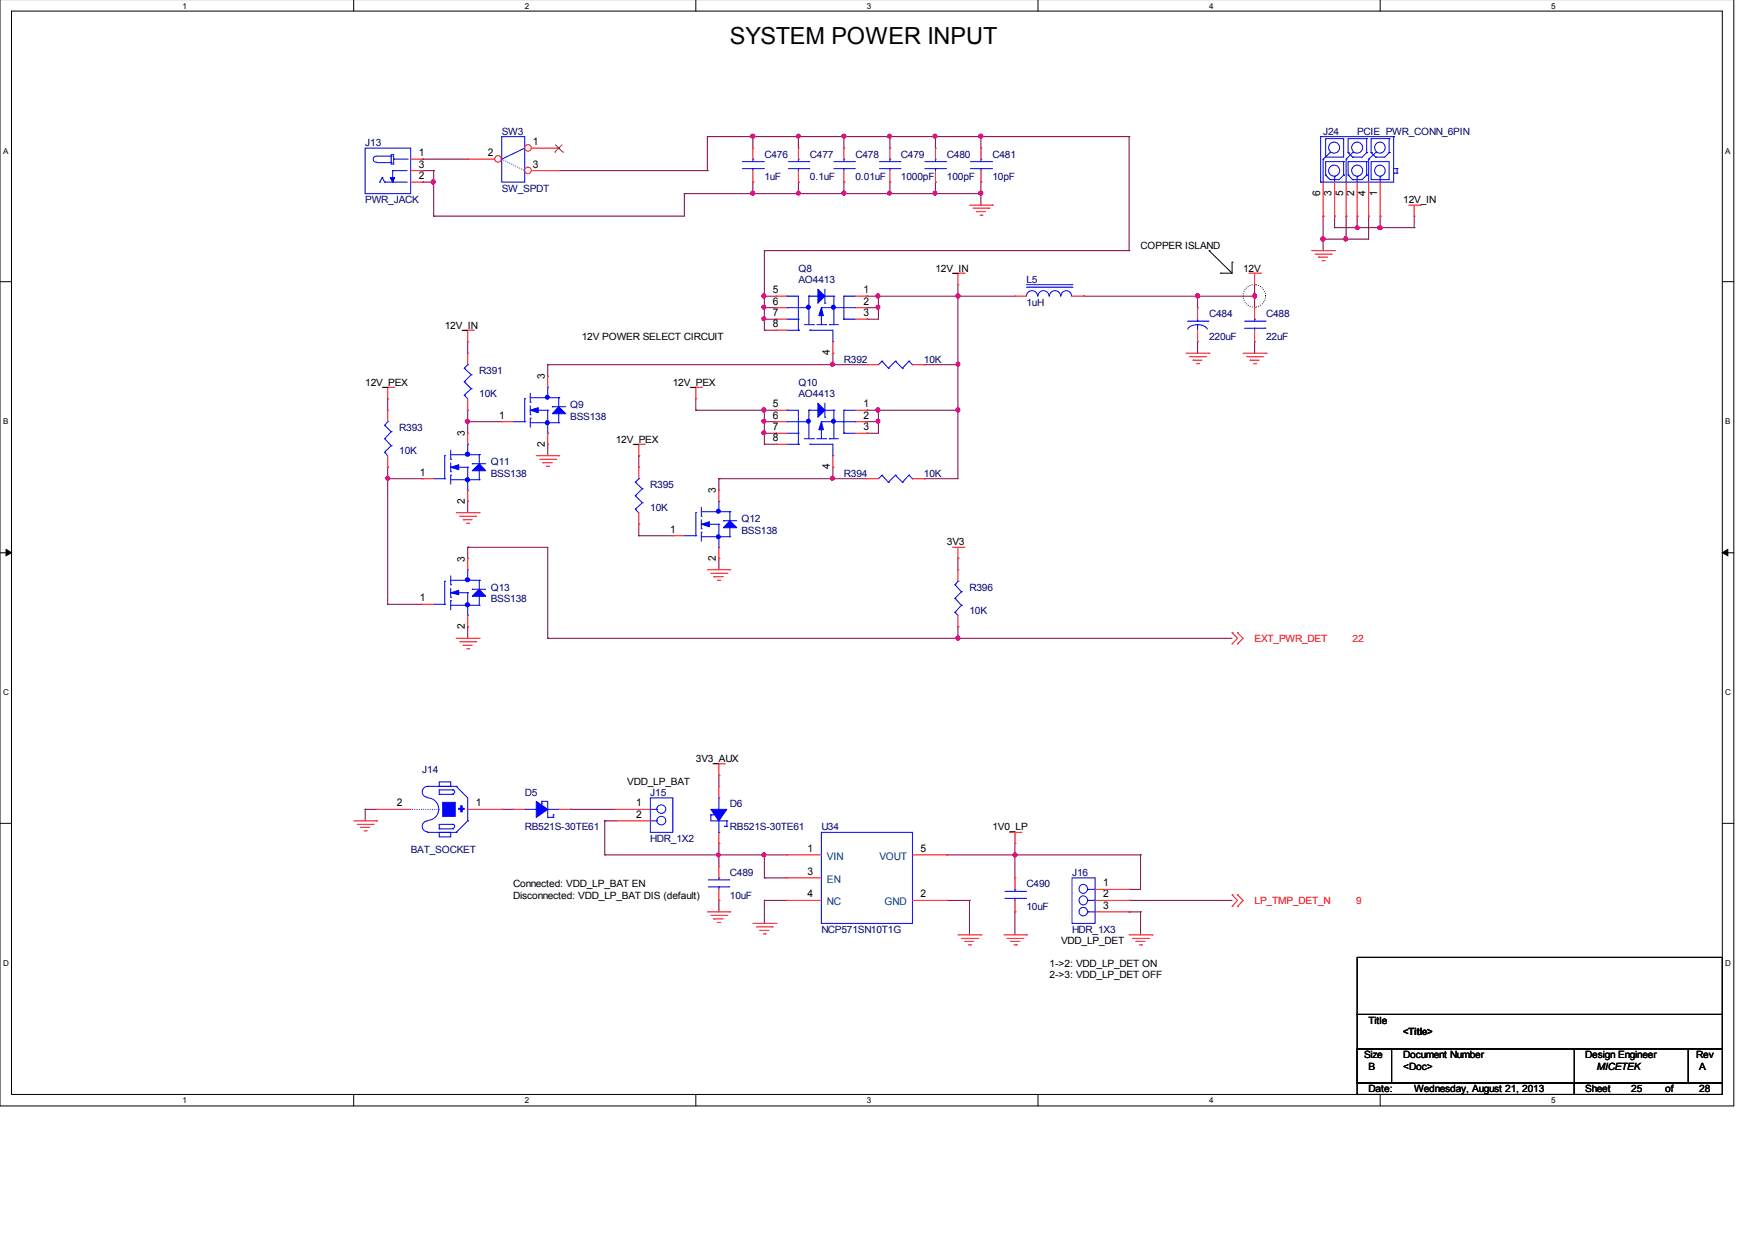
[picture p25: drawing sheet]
<svg xmlns="http://www.w3.org/2000/svg" width="297mm" height="210mm" viewBox="0 0 297 210" stroke-linecap="round" stroke-linejoin="round" font-family="sans-serif">
<defs><g id="words">
<text font-size="4" x="123.5" y="7.5">SYSTEM POWER INPUT</text>
<g font-size="1.8">
<text x="70.9" y="28.4">3</text>
<text x="70.9" y="26.4">1</text>
<text x="82.5" y="26.4">2</text>
<text x="90.2" y="24.6">1</text>
<text x="90.2" y="28.4">3</text>
<text x="70.9" y="30.3">2</text>
<text x="223.4" y="33.1" transform="rotate(-90 223.4 33.1)">6</text>
<text x="225.4" y="33.1" transform="rotate(-90 225.4 33.1)">3</text>
<text x="227.3" y="33.1" transform="rotate(-90 227.3 33.1)">5</text>
<text x="229.2" y="33.1" transform="rotate(-90 229.2 33.1)">2</text>
<text x="231.1" y="33.1" transform="rotate(-90 231.1 33.1)">4</text>
<text x="233.1" y="33.1" transform="rotate(-90 233.1 33.1)">1</text>
<text x="130.8" y="49.6">5</text>
<text x="130.8" y="51.6">6</text>
<text x="130.8" y="53.5">7</text>
<text x="146.1" y="49.6">1</text>
<text x="146.1" y="51.6">2</text>
<text x="146.1" y="53.5">3</text>
<text x="130.8" y="55.4">8</text>
<text x="92.2" y="64.2" transform="rotate(-90 92.2 64.2)">3</text>
<text x="140.5" y="60.1" transform="rotate(-90 140.5 60.1)">4</text>
<text x="84.5" y="70.9">1</text>
<text x="130.8" y="68.9">5</text>
<text x="130.8" y="70.9">6</text>
<text x="146.1" y="68.9">1</text>
<text x="146.1" y="70.9">2</text>
<text x="78.7" y="73.8" transform="rotate(-90 78.7 73.8)">3</text>
<text x="92.2" y="75.6" transform="rotate(-90 92.2 75.6)">2</text>
<text x="130.8" y="72.8">7</text>
<text x="130.8" y="74.7">8</text>
<text x="146.1" y="72.8">3</text>
<text x="71" y="80.5">1</text>
<text x="121.2" y="83.5" transform="rotate(-90 121.2 83.5)">3</text>
<text x="140.5" y="79.4" transform="rotate(-90 140.5 79.4)">4</text>
<text x="78.7" y="85.3" transform="rotate(-90 78.7 85.3)">2</text>
<text x="78.7" y="95.1" transform="rotate(-90 78.7 95.1)">3</text>
<text x="113.5" y="90.2">1</text>
<text x="121.2" y="94.9" transform="rotate(-90 121.2 94.9)">2</text>
<text x="71" y="101.8">1</text>
<text x="78.7" y="106.4" transform="rotate(-90 78.7 106.4)">2</text>
<text x="67.1" y="136.5">2</text>
<text x="80.5" y="136.5">1</text>
<text x="107.7" y="136.5">1</text>
<text x="107.7" y="138.4">2</text>
<text x="136.7" y="148.1">3</text>
<text x="136.7" y="144.2">1</text>
<text x="155.8" y="144.2">5</text>
<text x="136.7" y="151.9">4</text>
<text x="155.8" y="151.9">2</text>
<text x="186.7" y="151.9">2</text>
<text x="186.7" y="153.9">3</text>
<text x="186.7" y="150">1</text>
</g>
<g font-size="1.8" fill="#004080">
<text x="140" y="149.5">EN</text>
<text x="140" y="145.6">VIN</text>
<text x="148.8" y="145.6">VOUT</text>
<text x="140" y="153.3">NC</text>
<text x="149.7" y="153.3">GND</text>
</g>
<g font-size="1.7" fill="#000080">
<text x="84.9" y="22.8">SW3</text>
<text x="223.9" y="22.8">J24</text>
<text x="229.7" y="22.8">PCIE_PWR_CONN_6PIN</text>
<text x="61.8" y="24.7">J13</text>
<text x="129.4" y="26.7">C476</text>
<text x="137.1" y="26.7">C477</text>
<text x="144.8" y="26.7">C478</text>
<text x="152.5" y="26.7">C479</text>
<text x="160.3" y="26.7">C480</text>
<text x="168" y="26.7">C481</text>
<text x="61.8" y="34.4">PWR_JACK</text>
<text x="84.9" y="32.4">SW_SPDT</text>
<text x="129.4" y="30.5">1uF</text>
<text x="137.1" y="30.5">0.1uF</text>
<text x="144.8" y="30.5">0.01uF</text>
<text x="152.5" y="30.5">1000pF</text>
<text x="160.3" y="30.5">100pF</text>
<text x="168" y="30.5">10pF</text>
<text x="135.1" y="46">Q8</text>
<text x="135.1" y="47.9">AO4413</text>
<text x="173.7" y="47.9">L5</text>
<text x="173.7" y="51.7">1uH</text>
<text x="204.6" y="53.7">C484</text>
<text x="214.3" y="53.7">C488</text>
<text x="204.6" y="57.5">220uF</text>
<text x="214.3" y="57.5">22uF</text>
<text x="81.1" y="63.3">R391</text>
<text x="135.1" y="65.3">Q10</text>
<text x="142.8" y="61.4">R392</text>
<text x="156.4" y="61.4">10K</text>
<text x="81.1" y="67.2">10K</text>
<text x="96.5" y="69.1">Q9</text>
<text x="96.5" y="71">BSS138</text>
<text x="135.1" y="67.2">AO4413</text>
<text x="67.6" y="73">R393</text>
<text x="67.6" y="76.8">10K</text>
<text x="83.1" y="78.8">Q11</text>
<text x="83.1" y="80.7">BSS138</text>
<text x="110.1" y="82.6">R395</text>
<text x="142.8" y="80.7">R394</text>
<text x="156.4" y="80.7">10K</text>
<text x="110.1" y="86.5">10K</text>
<text x="125.5" y="88.4">Q12</text>
<text x="125.5" y="90.4">BSS138</text>
<text x="83.1" y="100">Q13</text>
<text x="83.1" y="102">BSS138</text>
<text x="164.1" y="100">R396</text>
<text x="164.1" y="103.9">10K</text>
<text x="71.5" y="130.9">J14</text>
<text x="88.8" y="134.7">D5</text>
<text x="110.1" y="134.7">J15</text>
<text x="123.5" y="136.7">D6</text>
<text x="88.8" y="140.6">RB521S-30TE61</text>
<text x="110.1" y="142.5">HDR_1X2</text>
<text x="123.5" y="140.6">RB521S-30TE61</text>
<text x="139" y="140.6">U34</text>
<text x="69.5" y="144.4">BAT_SOCKET</text>
<text x="123.5" y="148.3">C489</text>
<text x="181.4" y="148.3">J16</text>
<text x="123.5" y="152.2">10uF</text>
<text x="173.7" y="150.2">C490</text>
<text x="173.7" y="154">10uF</text>
<text x="139" y="157.9">NCP571SN10T1G</text>
<text x="181.4" y="157.9">HDR_1X3</text>
</g>
<g font-size="1.7">
<text x="237.5" y="34.4">12V_IN</text>
<text x="158.3" y="46">12V_IN</text>
<text x="193" y="42.1">COPPER ISLAND</text>
<text x="210.4" y="46">12V</text>
<text x="75.3" y="55.6">12V_IN</text>
<text x="98.5" y="57.5">12V POWER SELECT CIRCUIT</text>
<text x="61.8" y="65.3">12V_PEX</text>
<text x="113.9" y="65.3">12V_PEX</text>
<text x="104.2" y="74.9">12V_PEX</text>
<text x="160.3" y="92.3">3V3</text>
<text x="117.8" y="129">3V3_AUX</text>
<text x="106.2" y="132.9">VDD_LP_BAT</text>
<text x="168" y="140.6">1V0_LP</text>
<text x="86.9" y="150.2">Connected: VDD_LP_BAT EN</text>
<text x="86.9" y="152.2">Disconnected: VDD_LP_BAT DIS (default)</text>
<text x="179.6" y="159.9">VDD_LP_DET</text>
<text x="177.6" y="165.6">2-&gt;3: VDD_LP_DET OFF</text>
<text x="177.6" y="163.7">1-&gt;2: VDD_LP_DET ON</text>
<text x="231.6" y="173.3">Title</text>
<text x="230.9" y="179.2">Size</text>
<text x="237.5" y="179.2">Document Number</text>
<text x="237.5" y="175.3">&lt;Title&gt;</text>
<text x="268.3" y="179.2">Design Engineer</text>
<text x="287.1" y="179.2">Rev</text>
<text x="231.6" y="184.9">Date:</text>
<text x="231.6" y="181.1">B</text>
<text x="237.5" y="181.1">&lt;Doc&gt;</text>
<text x="239.4" y="184.9">Wednesday, August 21, 2013</text>
<text x="268.3" y="184.9">Sheet</text>
<text x="270.3" y="181.1">MICETEK</text>
<text x="276.1" y="184.9">25</text>
<text x="281.9" y="184.9">of</text>
<text x="287.6" y="181.1">A</text>
<text x="287.6" y="184.9">28</text>
</g>
<g font-size="1.7" fill="#f00">
<text x="212.3" y="108.7">EXT_PWR_DET</text>
<text x="228.9" y="108.7">22</text>
<text x="212.3" y="153.1">LP_TMP_DET_N</text>
<text x="229.5" y="153.1">9</text>
</g>
<g font-size="1.4">
<text x="30.9" y="1.5">1</text>
<text x="88.8" y="1.5">2</text>
<text x="146.7" y="1.5">3</text>
<text x="204.6" y="1.5">4</text>
<text x="262.6" y="1.5">5</text>
<text x=".5" y="26">A</text>
<text x="292" y="26">A</text>
<text x=".5" y="71.8">B</text>
<text x="292" y="71.8">B</text>
<text x=".5" y="117.7">C</text>
<text x="292" y="117.7">C</text>
<text x=".5" y="163.5">D</text>
<text x="292" y="163.5">D</text>
<text x="30.9" y="186.8">1</text>
<text x="88.8" y="186.8">2</text>
<text x="146.7" y="186.8">3</text>
<text x="204.6" y="186.8">4</text>
<text x="262.6" y="186.8">5</text>
</g>
</g></defs>
<path d="M0 -.1v187.3h293.5v-187.3M1.9 1.9h289.6v183.4h-289.6z" fill="none" stroke="#000" stroke-width=".17"/>
<g fill="#fff">
<path d="M30.9 .2h.7v1.4h-.7z"/>
<path d="M30.9 185.5h.7v1.5h-.7z"/>
</g>
<path d="M59.9 -.1v2M59.9 185.3v1.9" fill="none" stroke="#000" stroke-width=".17"/>
<g fill="#fff">
<path d="M88.8 .2h.7v1.4h-.7z"/>
<path d="M88.8 185.5h.7v1.5h-.7z"/>
</g>
<path d="M117.8 -.1v2M117.8 185.3v1.9" fill="none" stroke="#000" stroke-width=".17"/>
<g fill="#fff">
<path d="M146.7 .2h.7v1.4h-.7z"/>
<path d="M146.7 185.5h.7v1.5h-.7z"/>
</g>
<path d="M175.7 -.1v2M175.7 185.3v1.9" fill="none" stroke="#000" stroke-width=".17"/>
<g fill="#fff">
<path d="M204.6 .2h.7v1.4h-.7z"/>
<path d="M204.6 185.5h.7v1.5h-.7z"/>
</g>
<path d="M233.6 -.1v2M233.6 185.3v1.9" fill="none" stroke="#000" stroke-width=".17"/>
<g fill="#fff">
<path d="M262.6 .2h.6v1.4h-.6z"/>
<path d="M262.6 185.5h.6v1.5h-.6z"/>
<path d="M.5 24.7h.9v1.5h-.9z"/>
<path d="M292 24.7h.9v1.5h-.9z"/>
<path d="M.5 70.5h.9v1.5h-.9z"/>
<path d="M292 70.5h.9v1.5h-.9z"/>
</g>
<path d="M0 47.7h1.9M291.5 47.7h2" fill="none" stroke="#000" stroke-width=".17"/>
<g fill="#fff">
<path d="M.5 116.4h.9v1.5h-.9z"/>
<path d="M292 116.4h.9v1.5h-.9z"/>
</g>
<path d="M0 93.6h1.9M291.5 93.6h2" fill="none" stroke="#000" stroke-width=".17"/>
<path d="M1 93l.9 .6-.9 .5zM291.5 93.6l.9-.6v1.1z" fill="#000" stroke="#000" stroke-width=".17"/>
<g fill="#fff">
<path d="M.5 162.2h.9v1.5h-.9z"/>
<path d="M292 162.2h.9v1.5h-.9z"/>
</g>
<g fill="none" stroke="#000" stroke-width=".17">
<path d="M204.6 42.4h.1M204.6 42.4l3.9 3.8M206.6 46.2h.1M206.6 46.2h1.9M208.5 44.4h.1M208.5 44.4v1.8M0 139.4h1.9M291.5 139.4h2M229.7 162.1h61.8v9.6h-61.8zM229.7 171.7h61.8v5.9h-61.8zM229.7 177.6h5.8v5.7h-5.8zM229.7 177.6h56.1v5.7h-56.1z"/>
<path d="M266.4 177.6h.1M266.4 177.6v5.7M285.8 177.6h5.7v5.7h-5.7zM229.7 183.3h36.7v2h-36.7zM266.4 183.3h25.1v2h-25.1z"/>
</g>
<circle cx="212.3" cy="50.1" r="1.9" fill="none" stroke="#000" stroke-width=".17" stroke-dasharray="0 .3"/>
<g fill="none" stroke="#800040" stroke-width=".17">
<path d="M71.5 28.9h.1M71.5 26.9h.1M71.5 30.8h.1M71.5 28.9h1.9M71.5 26.9h7.7M71.5 30.8h1.9M73.4 36.6h.1M73.4 28.9h.1M73.4 30.8h.1M73.4 28.9v7.7M94.6 28.9h25.1M115.8 32.8h.1"/>
<path d="M115.8 32.8h50.2M115.8 32.8v3.8h-42.4M119.7 23.1h.1M119.7 28.9h.1M119.7 23.1h71.4M119.7 23.1v5.8M127.4 23.1h.1M127.4 32.8h.1M127.4 30.8h.1M127.4 23.1v2M127.4 30.8v2M135.1 23.1h.1"/>
<path d="M135.1 30.8h.1M135.1 32.8h.1M135.1 23.1v2M135.1 30.8v2M142.8 23.1h.1M142.8 32.8h.1M142.8 30.8h.1M142.8 23.1v2M142.8 30.8v2M150.6 23.1h.1M150.6 32.8h.1M150.6 30.8h.1"/>
<path d="M150.6 23.1v2M150.6 30.8v2M158.3 23.1h.1M158.3 30.8h.1M158.3 32.8h.1M158.3 23.1v2M158.3 30.8v2M166 23.1h.1M166 30.8h.1M166 32.8h.1M166 23.1v2M166 30.8v3.9"/>
<path d="M191.1 23.1h.1M191.1 23.1v19.3M223.9 36.6h.1M223.9 36.6v5.8M225.9 36.6h.1M225.9 38.5h.1M225.9 38.5h13.5M225.9 36.6v1.9M227.8 36.6h.1M227.8 36.6v3.9M229.7 38.5h.1M229.7 36.6h.1"/>
<path d="M229.7 36.6v1.9M231.6 36.6h.1M231.6 36.6v3.9h-7.7M233.6 36.6h.1M233.6 38.5h.1M233.6 36.6v1.9M239.4 38.5h.1M239.4 36.6v1.9M79.2 57.8h.1M79.2 57.8v2M129.4 50.1h.1M129.4 54h.1"/>
<path d="M129.4 55.9h.1M129.4 52.1h.1M129.4 42.4h.1M129.4 50.1h1.9M129.4 42.4v13.5M129.4 54h1.9M129.4 52.1h1.9M129.4 55.9h1.9M129.4 42.4h61.7M141 59.8h.1M141 59.8v1.9M146.7 50.1h.1"/>
<path d="M146.7 54h.1M146.7 52.1h.1M146.7 50.1h25.1M146.7 52.1h2M148.7 52.1h.1M148.7 50.1h.1M148.7 50.1v3.9h-2M162.1 50.1h.1M162.1 48.2v32.8h-5.7M183.4 50.1h.1M183.4 50.1h28.9M191.1 42.4h.1"/>
<path d="M202.7 50.1h.1M202.7 57.8h.1M202.7 50.1v2M202.7 57.8v2M212.3 50.1h.1M212.3 57.8h.1M212.3 48.2h.1M212.3 48.2v3.9M212.3 57.8v2M223.9 40.5h.1M227.8 40.5h.1M65.6 67.5h.1"/>
<path d="M65.6 79.1h.1M65.6 67.5v1.9M65.6 79.1v23.2M79.2 71.4h.1M79.2 69.4h.1M79.2 71.4h5.7M79.2 69.4v3.9M92.7 75.2h.1M92.7 61.7h.1M92.7 61.7h54M92.7 61.7v2M92.7 75.2v1.9"/>
<path d="M108.1 77.1h.1M108.1 77.1v2M117.8 69.4h.1M117.8 69.4h13.5M117.8 67.5v1.9M129.4 69.4h.1M129.4 73.3h.1M129.4 75.2h.1M129.4 71.4h.1M129.4 69.4v5.8M129.4 73.3h1.9M129.4 71.4h1.9"/>
<path d="M129.4 75.2h1.9M141 61.7h.1M141 79.1h.1M141 79.1v1.9M146.7 73.3h.1M146.7 71.4h.1M146.7 69.4h.1M146.7 69.4h15.4M146.7 71.4h2M148.7 71.4h.1M148.7 69.4h.1M148.7 69.4v3.9h-2"/>
<path d="M156.4 61.7h.1M156.4 61.7h5.7M162.1 69.4h.1M162.1 61.7h.1M65.6 81h.1M65.6 81h5.9M79.2 84.9h.1M79.2 92.6h.1M79.2 84.9v1.9M79.2 92.6v1.9M79.2 92.6h13.5v15.4M108.1 90.7h.1"/>
<path d="M108.1 88.7h.1M108.1 88.7v2M108.1 90.7h5.8M121.7 94.5h.1M121.7 81h.1M121.7 81v2M121.7 94.5v1.9M121.7 81h25M141 81h.1M156.4 81h.1M162.1 94.5h.1M162.1 94.5v1.9"/>
<path d="M65.6 102.3h.1M65.6 102.3h5.9M79.2 106.1h.1M79.2 106.1v1.9M92.7 108h.1M92.7 108h115.8M162.1 106.1h.1M162.1 108h.1M162.1 106.1v1.9M61.8 137h.1M61.8 137h2M61.8 137v2"/>
<path d="M84.9 137h.1M84.9 137h2M96.5 137h.1M96.5 137h7.7M102.4 139h.1M102.4 139h1.8M102.4 139v5.7M121.7 131.2h.1M121.7 131.2v1.9M102.4 144.7h.1M102.4 144.7h30.8M121.7 152.4h.1"/>
<path d="M121.7 144.7h.1M121.7 142.8h.1M121.7 142.8v3.9M121.7 152.4v2M129.4 148.6h.1M129.4 144.7h.1M129.4 152.4h.1M129.4 156.3h.1M129.4 148.6h3.8M129.4 144.7v3.9M129.4 152.4v3.9M129.4 152.4h3.8"/>
<path d="M160.3 152.4h.1M160.3 144.7h.1M160.3 144.7h32.7M160.3 152.4h3.8M164.1 152.4h.1M164.1 152.4v5.9M171.8 154.4h.1M171.8 144.7h.1M171.8 142.8h.1M171.8 142.8v5.8M171.8 154.4v3.9M191.1 154.4h.1"/>
<path d="M191.1 150.6h.1M191.1 152.4h.1M191.1 152.4h17.4M191.1 154.4h1.9M193 154.4h.1M193 144.7h.1M193 144.7v5.9h-1.9M193 154.4v3.9"/>
</g>
<g fill="#f0f" stroke="#f0f" stroke-width=".17">
<circle cx="135.1" cy="23" r=".34"/>
<circle cx="127.4" cy="23" r=".36"/>
<circle cx="150.5" cy="23" r=".34"/>
<circle cx="142.8" cy="23" r=".34"/>
<circle cx="158.2" cy="23" r=".34"/>
<circle cx="158.2" cy="32.7" r=".34"/>
<circle cx="150.5" cy="32.7" r=".34"/>
<circle cx="142.8" cy="32.7" r=".34"/>
<circle cx="135.1" cy="32.7" r=".34"/>
<circle cx="127.4" cy="32.7" r=".36"/>
<circle cx="166" cy="32.7" r=".36"/>
<circle cx="166" cy="23" r=".36"/>
<circle cx="202.7" cy="50.1" r=".36"/>
<circle cx="121.6" cy="144.7" r=".34"/>
<circle cx="129.3" cy="144.7" r=".34"/>
<circle cx="171.8" cy="144.7" r=".34"/>
<circle cx="148.6" cy="50.1" r=".36"/>
<circle cx="148.6" cy="52" r=".34"/>
<circle cx="129.3" cy="53.9" r=".34"/>
<circle cx="129.3" cy="52" r=".34"/>
<circle cx="162.1" cy="61.7" r=".34"/>
<circle cx="148.6" cy="71.3" r=".34"/>
<circle cx="140.9" cy="81" r=".34"/>
<circle cx="129.3" cy="69.4" r=".36"/>
<circle cx="162.1" cy="69.4" r=".36"/>
<circle cx="148.6" cy="69.4" r=".36"/>
<circle cx="79.1" cy="71.3" r=".36"/>
<circle cx="140.9" cy="61.7" r=".34"/>
<circle cx="129.3" cy="73.3" r=".34"/>
<circle cx="129.3" cy="71.3" r=".34"/>
<circle cx="129.3" cy="50.1" r=".36"/>
<circle cx="212.3" cy="50.1" r=".36"/>
<circle cx="162.1" cy="50.1" r=".36"/>
<circle cx="65.6" cy="81" r=".34"/>
<circle cx="162.1" cy="108" r=".36"/>
<circle cx="73.3" cy="30.8" r=".36"/>
<circle cx="233.6" cy="38.5" r=".36"/>
<circle cx="229.7" cy="38.5" r=".34"/>
<circle cx="223.9" cy="40.4" r=".38"/>
<circle cx="227.7" cy="40.4" r=".36"/>
</g>
<g fill="none" stroke="#f00" stroke-width=".17">
<path d="M158.3 25.1h.1M158.3 30.8h.1M158.3 25.1v1.8M158.3 28.9v1.9M164.1 34.7h3.9M164.7 35.2h2.7M165.3 35.8h.1M165.3 35.8h1.5M165.9 36.4h.3M166.2 36.4h.1M167.4 35.2h.1M168 34.7h.1"/>
<path d="M223.9 36.6h.1M223.9 30.8v5.8M225.9 36.6h.1M225.9 30.8v5.8M227.8 36.6h.1M227.8 30.8v5.8M229.7 36.6h.1M229.7 30.8v5.8M231.6 36.6h.1M231.6 30.8v5.8M233.6 36.6h.1M233.6 30.8v5.8"/>
<path d="M238.4 34.7h2M239.4 36.6h.1M239.4 34.7v1.9M240.4 34.7h.1M78.2 55.9h1.9M79.2 57.8h.1M79.2 55.9v1.9M80.1 55.9h.1M161.2 46.2h2M162.1 48.2h.1M162.1 46.2v2M163.2 46.2h.1"/>
<path d="M171.8 50.1h.1M171.8 50.1h1.9M181.4 50.1h2M183.4 50.1h.1M200.7 59.8h3.9M204.6 59.8h.1M210.4 59.8h3.9M211.4 46.2h2M212.3 48.2h.1M212.3 46.2v2M213.4 46.2h.1M214.3 59.8h.1"/>
<path d="M222 42.4h3.9M222.6 43h2.7M223.2 43.5h.1M223.2 43.5h1.5M223.8 44.1h.3M224.1 44.1h.1M225.3 43h.1M225.9 42.4h.1M64.7 65.5h1.9M65.6 67.5h.1M65.6 79.1h.1M65.6 69.4h.1"/>
<path d="M65.6 65.5v2M65.6 69.4v2M65.6 77.1v2M66.6 65.5h.1M90.8 77.1h3.8M91.4 77.7h2.7M91.9 78.3h.1M91.9 78.3h1.6M92.5 78.9h.4M92.9 78.9h.1M94.1 77.7h.1M94.6 77.1h.1"/>
<path d="M107.2 75.2h1.9M108.1 77.1h.1M108.1 75.2v1.9M109.1 75.2h.1M116.8 65.5h1.9M117.8 67.5h.1M117.8 65.5v2M118.7 65.5h.1M201.3 60.4h2.7M201.9 61h.1M201.9 61h1.6M202.5 61.6h.4"/>
<path d="M202.9 61.6h.1M204 60.4h.1M211 60.4h2.7M211.6 61h.1M211.6 61h1.5M212.2 61.6h.3M212.5 61.6h.1M213.7 60.4h.1M77.2 86.8h3.9M77.8 87.4h2.7M78.4 88h.1M78.4 88h1.5"/>
<path d="M79 88.6h.3M79.3 88.6h.1M80.5 87.4h.1M81.1 86.8h.1M113.9 90.7h.1M113.9 90.7h1.9M119.7 96.4h3.8M120.3 97h2.7M120.8 97.6h.1M120.8 97.6h1.6M121.4 98.2h.4M121.7 94.5h.1"/>
<path d="M121.7 83h.1M121.7 83v1.9M121.7 92.6v1.9M121.8 98.2h.1M123 97h.1M123.5 96.4h.1M161.2 92.6h2M162.1 94.5h.1M162.1 92.6v1.9M163.2 92.6h.1M77.2 108h3.9M77.8 108.6h2.7"/>
<path d="M78.4 109.2h.1M78.4 109.2h1.5M79 109.8h.3M79.3 109.8h.1M80.5 108.6h.1M81.1 108h.1M208.5 107.1h.1M208.5 109h.1M208.5 107.1l1 .9-1 1M209.5 107.1h.1M209.5 109h.1M209.5 107.1l.9 .9-.9 1"/>
<path d="M59.9 139h3.9M60.5 139.5h2.7M63.2 139.5h.1M63.8 139h.1M63.8 137h.1M63.8 137h5.7M79.2 137h5.7M84.9 137h.1M86.9 137h.1M86.9 137h1.9M94.6 137h1.9M96.5 137h.1"/>
<path d="M104.2 137h.1M104.2 139h.1M104.2 139h5.9M104.2 137h5.9M120.6 129.3h2M121.7 131.2h.1M121.7 129.3v1.9M122.6 129.3h.1M61 140.1h.1M61 140.1h1.6M61.6 140.6h.4M62 140.6h.1"/>
<path d="M119.7 154.4h3.8M120.3 155h2.7M120.8 155.5h.1M120.8 155.5h1.6M121.4 156.1h.4M121.8 156.1h.1M123 155h.1M123.5 154.4h.1M127.4 156.3h3.9M128 156.9h2.7M128.6 157.5h.1M128.6 157.5h1.5"/>
<path d="M129.2 158.1h.3M129.5 158.1h.1M130.7 156.9h.1M131.3 156.3h.1M133.2 152.4h.1M133.2 148.6h.1M133.2 144.7h.1M133.2 144.7h5.8M133.2 152.4h5.8M133.2 148.6h5.8M154.4 144.7h5.9M154.4 152.4h5.9"/>
<path d="M160.3 144.7h.1M160.3 152.4h.1M162.1 158.3h3.9M162.7 158.8h2.7M163.3 159.4h.1M163.3 159.4h1.5M163.9 159.9h.4M164.3 159.9h.1M165.4 158.8h.1M166 158.3h.1M169.9 158.3h3.8M170.4 158.8h2.7"/>
<path d="M170.9 140.9h1.9M171 159.4h.1M171 159.4h1.6M171.6 159.9h.4M171.8 142.8h.1M171.8 140.9v1.9M172 159.9h.1M172.8 140.9h.1M173.1 158.8h.1M173.7 158.3h.1M185.3 154.4h5.8M185.3 152.4h5.8"/>
<path d="M185.3 150.6h5.8M191.1 152.4h.1M191.1 154.4h.1M191.1 150.6h.1M191.1 158.3h3.9M191.7 158.8h2.7M192.3 159.4h.1M192.3 159.4h1.5M192.9 159.9h.3M193.2 159.9h.1M194.4 158.8h.1M195 158.3h.1"/>
<path d="M208.5 151.5h.1M208.5 153.4h.1M208.5 151.5l1 .9-1 1M209.5 151.5h.1M209.5 153.4h.1M209.5 151.5l.9 .9-.9 1"/>
</g>
<g fill="none" stroke="#00f" stroke-width=".17">
<path d="M84.9 23.1h3.9v7.7h-3.9zM88.8 25.1h.1M88.8 25.1l-3.9 1.8M156.5 28.5h3.5M156.5 27.4h3.5M158.3 28.5h.1M158.3 26.9h.1M158.3 26.9v.5M158.3 28.5v.4M160 28.5h.1M160 27.4h.1M223.5 30.8h.1"/>
<path d="M223.5 23.1h.1M223.5 23.1h12.4M223.5 23.1v7.7M223.9 26.9h.1M223.9 26.9v3.9M224.4 23.5h3v3.1h-3zM224.4 29.6h.1M224.4 29.6l.7 .8M225.1 30.4h.1M225.1 25.8h.1M225.1 25.8l-1.2 1.1M225.9 29.9h.1"/>
<path d="M225.9 29.9v.9M227.4 27.4h.1M227.4 29.6h.1M227.4 27.4h-3v2.2M227.4 29.6l-.7 .8h-1.6M227.4 27.4v2.2M227.8 26.9h.1M227.8 26.9v3.9M228.2 29.6h.1M228.2 25.8h.1M228.2 29.6l.7 .8M228.2 25.8l.7 .8"/>
<path d="M228.9 30.4h.1M228.9 26.6h.1M228.9 25.8h.1M228.9 25.8l-1.1 1.1M229.7 29.9h.1M229.7 29.9v.9M231.3 29.6h.1M231.3 27.4h.1M231.3 23.5h.1M231.3 25.8h.1M231.3 27.4h-3.1v2.2M231.3 23.5h-3.1v2.3"/>
<path d="M231.3 29.6l-.8 .8h-1.6M231.3 25.8l-.8 .8h-1.6M231.3 23.5v2.3M231.3 27.4v2.2M231.6 26.9h.1M231.6 26.9v3.9M232.1 27.4h3v3h-3zM232.1 25.8h.1M232.1 25.8l.7 .8M232.8 25.8h.1M232.8 26.6h.1M232.8 25.8l-1.2 1.1"/>
<path d="M233.6 29.9h.1M233.6 29.9v.9M235.1 23.5h.1M235.1 25.8h.1M235.1 23.5h-3v2.3M235.1 23.5v2.3M235.1 25.8l-.7 .8h-1.6M235.9 23.1h.1M235.9 29.3h.1M235.9 28.5h.6M235.9 23.1v7.7h-12.4M235.9 29.3h.6"/>
<path d="M236.5 28.5h.1M236.5 29.3h.1M236.5 28.5v.8M173.7 48.6h7.7M173.7 48.2h7.7M175.6 50.1a.93 .93 0 0 0-.9-.9 .93 .93 0 0 0-1 .9M177.5 50.1a.93 .93 0 0 0-.9-.9 .93 .93 0 0 0-.9 .9M179.5 50.1a.93 .93 0 0 0-.9-.9 .93 .93 0 0 0-1 .9M181.4 50.1a.89 .89 0 0 0-.9-.9 .89 .89 0 0 0-.9 .9M181.4 48.6h.1M181.4 48.2h.1M65.1 74.3h.1"/>
<path d="M65.1 72h.1M65.1 76.6h.1M65.1 74.3l1.1 1.2M65.1 72l1.1 1.1M65.1 76.6l.5 .5M65.6 71.4h.1M65.6 71.4l-.5 .6M66.2 73.1h.1M66.2 75.5h.1M66.2 73.1l-1.1 1.2M66.2 75.5l-1.1 1.1M115.8 90.7h2"/>
<path d="M117.8 86.8h.1M117.8 90.7h.1M117.8 86.8v3.9M118.7 87.4h.1M118.7 89.5h.1M118.7 90.1h.1M118.7 85.9v1.5M118.7 88v1.5M118.7 90.1v1.5M118.7 86.6h4.8M118.7 88.7h3M118.7 90.9h4.8"/>
<path d="M121.7 88.7h.1M121.7 84.9h.1M121.7 92.6h.1M121.7 84.9v1.7M121.7 88.7v3.9M122.4 88.2h.1M122.4 88.2h2.3M123.5 86.6h.1M123.5 90.9h.1M123.5 86.6v4.3M72.4 133.1h.1M72.4 133.1a.93 .93 0 0 0-.9 .9 .93 .93 0 0 0 .9 1"/>
<path d="M72.4 139a.93 .93 0 0 0-.9 .9 .93 .93 0 0 0 .9 .9M72.4 135.1a1.91 1.91 0 0 1 1.9 1.9 1.91 1.91 0 0 1-1.9 1.9M72.4 133.1h4.8M74.3 132.3h2v.8h-2zM74.3 134.5h.1M74.3 134.5h2.3M76.6 139.5h.1M76.6 139.5a.34 .34 0 0 1 .4 .4 .34 .34 0 0 1-.4 .3M76.6 133.7a.34 .34 0 0 1 .4 .3 .34 .34 0 0 1-.4 .4M76.6 134.5h.1M76.6 133.7h.1M76.6 133.7h-2.3v.8"/>
<path d="M76.6 139.5h-2.3v.8M77.2 133.1h.1M77.2 133.1l2 2v3.9M79.2 139h.1M79.2 139l-2 1.9M88.8 137h.1M88.8 137h2M91.7 135.7h.1M91.7 136.1h.1M91.7 135.7h1v2.7M91.7 135.7v.4M92.7 138.4h.1"/>
<path d="M92.7 137h1.9M92.7 138.4h.9M93.6 138.4h.1M93.6 137.9h.1M93.6 137.9v.5M94.6 137h.1M110.1 135.1h3.8v5.8h-3.8zM110.1 137h1.1M110.1 139h1.1M111.2 137h.1M111.2 139h.1M72.4 140.9h.1"/>
<path d="M72.4 140.9h4.8M74.3 140.9h2v.8h-2zM74.3 140.3h.1M74.3 140.3h2.3M76.6 140.3h.1M77.2 140.9h.1M139 140.9h15.4v15.4h-15.4zM181.4 148.6h3.9v7.7h-3.9zM184.1 150.6h.1M184.1 152.4h.1M184.1 154.4h.1M184.1 150.6h1.2"/>
<path d="M184.1 152.4h1.2M184.1 154.4h1.2"/>
<circle cx="225.8" cy="28.9" r=".93"/>
<circle cx="225.8" cy="25" r=".93"/>
<circle cx="229.7" cy="28.9" r=".93"/>
<circle cx="229.7" cy="25" r=".93"/>
<circle cx="233.5" cy="28.9" r=".91"/>
<circle cx="233.5" cy="25" r=".91"/>
<circle cx="111.9" cy="137" r=".75"/>
<circle cx="111.9" cy="138.9" r=".75"/>
<circle cx="183.3" cy="152.4" r=".74"/>
<circle cx="183.3" cy="150.5" r=".74"/>
<circle cx="183.3" cy="154.3" r=".72"/>
</g>
<path d="M84.9 26.9l3.9 2M88.8 28.9h.1M69.5 137h.1M74.3 137h-4.8" fill="none" stroke="#00f" stroke-width=".17" stroke-dasharray="0 .3"/>
<g fill="#00f" stroke="#00f" stroke-width=".17">
<path d="M74.9 135.8h2.1v2.4h-2.1z" fill-rule="evenodd"/>
<path d="M77.6 136.8h1v.2h-1z" fill-rule="evenodd"/>
<path d="M78 136.4h.2v1h-.2z" fill-rule="evenodd"/>
<path d="M123.5 88.2l1.2 1.1h-2.3z" fill-rule="evenodd"/>
<path d="M118.7 88.7l1.4-.4v.9z" fill-rule="evenodd"/>
<path d="M90.8 135.7l1.9 1.3-1.9 1.4z" fill-rule="evenodd"/>
<circle cx="121.6" cy="86.5" r=".34"/>
<circle cx="121.6" cy="90.9" r=".34"/>
</g>
<circle cx="89.4" cy="25" r=".55" fill="#fff" stroke="#f00" stroke-width=".17"/>
<path d="M90 25.1h4.6M94.6 25.1h.1" fill="none" stroke="#f00" stroke-width=".17"/>
<path d="M93.9 25.8h.1M94 24.5l1.2 1.3M95.2 24.5l-1.3 1.3M95.2 25.8h.1" fill="none" stroke="#804000" stroke-width=".17"/>
<circle cx="84.3" cy="26.9" r=".55" fill="#fff" stroke="#f00" stroke-width=".17"/>
<path d="M79.2 26.9h.1M79.2 26.9h4.5" fill="none" stroke="#f00" stroke-width=".17"/>
<circle cx="89.4" cy="28.8" r=".55" fill="#fff" stroke="#f00" stroke-width=".17"/>
<g fill="none" stroke="#f00" stroke-width=".17">
<path d="M69.5 28.9h2M69.5 30.8h2M69.5 26.9h2M71.5 30.8h.1M71.5 28.9h.1M71.5 26.9h.1M90 28.9h4.6M94.6 28.9h.1M127.4 25.1h.1M127.4 30.8h.1M127.4 25.1v1.8M127.4 28.9v1.9"/>
<path d="M135.1 25.1h.1M135.1 30.8h.1M135.1 25.1v1.8M135.1 28.9v1.9M142.8 25.1h.1M142.8 30.8h.1M142.8 25.1v1.8M142.8 28.9v1.9M150.6 25.1h.1M150.6 30.8h.1M150.6 25.1v1.8M150.6 28.9v1.9"/>
<path d="M166 25.1h.1M166 30.8h.1M166 25.1v1.8M166 28.9v1.9M79.2 59.8h.1M79.2 59.8v1.9M131.3 50.1h.1M131.3 52.1h.1M131.3 54h.1M131.3 55.9h.1M131.3 50.1h1.9M131.3 52.1h1.9"/>
<path d="M131.3 54h1.9M131.3 55.9h1.9M141 59.8h.1M141 57.8v2M144.8 50.1h1.9M144.8 52.1h1.9M144.8 54h1.9M146.7 50.1h.1M146.7 52.1h.1M146.7 54h.1M202.7 52.1h.1M202.7 57.8h.1"/>
<path d="M202.7 52.1v1.9M202.7 55.9v1.9M212.3 52.1h.1M212.3 57.8h.1M212.3 52.1v1.9M212.3 55.9v1.9M79.2 69.4h.1M79.2 73.3h.1M79.2 67.5v1.9M79.2 73.3v1.9M84.9 71.4h.1M84.9 71.4h2"/>
<path d="M92.7 75.2h.1M92.7 63.7h.1M92.7 63.7v1.8M92.7 73.3v1.9M108.1 79.1h.1M108.1 79.1v1.9M131.3 69.4h.1M131.3 71.4h.1M131.3 73.3h.1M131.3 75.2h.1M131.3 69.4h1.9M131.3 71.4h1.9"/>
<path d="M131.3 73.3h1.9M131.3 75.2h1.9M141 79.1h.1M141 77.1v2M144.8 69.4h1.9M144.8 71.4h1.9M144.8 73.3h1.9M146.7 61.7h.1M146.7 69.4h.1M146.7 71.4h.1M146.7 73.3h.1M146.7 61.7h2"/>
<path d="M154.4 61.7h2M156.4 61.7h.1M71.5 81h.1M71.5 81h1.9M79.2 94.5h.1M79.2 84.9h.1M79.2 83v1.9M79.2 94.5v1.9M108.1 88.7h.1M108.1 86.8v1.9M146.7 81h.1M146.7 81h2"/>
<path d="M154.4 81h2M156.4 81h.1M162.1 96.4h.1M162.1 96.4v2M71.5 102.3h.1M71.5 102.3h1.9M79.2 106.1h.1M79.2 104.2v1.9M162.1 106.1h.1M162.1 104.2v1.9M121.7 133.1h.1M121.7 133.1v2"/>
<path d="M121.7 142.8h.1M121.7 146.7h.1M121.7 152.4h.1M121.7 140.9v1.9M121.7 146.7v1.9M121.7 150.6v1.8M171.8 148.6h.1M171.8 154.4h.1M171.8 148.6v2M171.8 152.4v2"/>
</g>
<g fill="none" stroke="#00f" stroke-width=".17">
<path d="M61.8 25.1h7.7v7.7h-7.7zM63.8 27.5h2.4M64.3 30.8h.1M64.7 30.1h.1M64.7 30.1l.4 .7M64.7 30.1l-.4 .7M65.1 30.8h.1M65.1 30.8h3.8M66.2 26.2h.4v1.6h-.4zM66.2 26.4h.1M66.2 27.5h.1M66.2 26.4h-2.4a.51 .51 0 0 0-.6 .5 .51 .51 0 0 0 .5 .5"/>
<path d="M66.5 28.9h.1M66.5 30.8h.1M66.5 28.9h2.4M66.5 28.9v1.9M66.6 26.9h.1M66.6 26.9h2.5M125.6 28.5h3.6M125.6 27.4h3.6M127.4 28.5h.1M127.4 26.9h.1M127.4 26.9v.5M127.4 28.5v.4"/>
<path d="M129.2 28.5h.1M129.2 27.4h.1M133.4 28.5h3.5M133.4 27.4h3.5M135.1 28.5h.1M135.1 26.9h.1M135.1 26.9v.5M135.1 28.5v.4M136.9 28.5h.1M136.9 27.4h.1M141.1 28.5h3.5M141.1 27.4h3.5"/>
<path d="M142.8 28.5h.1M142.8 26.9h.1M142.8 26.9v.5M142.8 28.5v.4M144.6 28.5h.1M144.6 27.4h.1M148.8 28.5h3.5M148.8 27.4h3.5M150.6 28.5h.1M150.6 26.9h.1M150.6 26.9v.5M150.6 28.5v.4"/>
<path d="M152.3 28.5h.1M152.3 27.4h.1M164.3 28.5h3.5M164.3 27.4h3.5M166 28.5h.1M166 26.9h.1M166 26.9v.5M166 28.5v.4M167.8 28.5h.1M167.8 27.4h.1M133.2 52.1h.1M133.2 50.1h.1"/>
<path d="M133.2 50.1h1.9v5.8M133.2 55.9h1.9M133.2 52.1h3.7M133.2 54h1.9M135.1 54h.1M135.1 55.9h.1M136.1 55h1.6M136.9 50.1h.1M136.9 50.1v4.9M136.9 50.1h4.2M137.1 55.9h.1M137.1 55.9h3.9v1.9"/>
<path d="M137.7 55h.1M138.3 55h1.5M139 52.1h.1M139 52.1v2.9M139 52.1h5.8M139.6 51.3h.1M139.6 49v2.3M139.8 55h.1M140.4 55h.1M140.4 55h1.5M141 57.8h.1M141.1 50.1h.1"/>
<path d="M141.1 50.1v4.9M142.8 50.1h.1M142.8 54h.1M142.8 50.1v3.9M142.8 50.1h2M142.8 54h2M144.8 52.1h.1M201 54.4h3.5M201 55.7a2.19 2.19 0 0 1 3.4 0M202.7 54.4h.1M202.7 55h.1M202.7 54v.4"/>
<path d="M202.7 55v.9M204.5 54.4h.1M210.7 55.6h3.4M210.7 54.4h3.4M212.3 55.6h.1M212.3 54h.1M212.3 54v.4M212.3 55.6v.3M214.1 55.6h.1M214.1 54.4h.1M75.3 77.1h.1M75.3 77.1v3.9"/>
<path d="M76.3 77.7h.1M76.3 79.9h.1M76.3 76.2v1.5M76.3 78.3v1.6M76.3 77h4.8M76.3 79.1h2.9M78.6 64.6h.1M78.6 62.3h.1M78.6 66.9h.1M78.6 64.6l1.2 1.2M78.6 62.3l1.2 1.1M78.6 66.9l.6 .6"/>
<path d="M79.2 61.7h.1M79.2 79.1h.1M79.2 75.2h.1M79.2 61.7l-.6 .6M79.2 75.2v1.8M79.2 79.1v3.9M79.8 63.4h.1M79.8 65.8h.1M79.8 63.4l-1.2 1.2M79.8 65.8l-1.2 1.1M79.9 78.5h.1M79.9 78.5h2.3"/>
<path d="M81.1 77h.1M81.1 77v4.2M86.9 71.4h1.9M88.8 67.5h.1M88.8 71.4h.1M88.8 67.5v3.9M89.7 68.1h.1M89.7 70.2h.1M89.7 70.8h.1M89.7 69.4h3M89.7 66.6v1.5M89.7 68.7v1.5"/>
<path d="M89.7 70.8v1.5M89.7 67.3h4.9M89.7 71.6h4.9M92.7 69.4h.1M92.7 65.5h.1M92.7 73.3h.1M92.7 65.5v1.8M92.7 69.4v3.9M93.5 68.8h.1M93.5 68.8h2.3M94.6 67.3h.1M94.6 71.6h.1"/>
<path d="M94.6 67.3v4.3M133.2 71.4h.1M133.2 69.4h.1M133.2 75.2h1.9M133.2 69.4h1.9v5.8M133.2 71.4h3.7M133.2 73.3h1.9M135.1 73.3h.1M135.1 75.2h.1M136.1 74.3h1.6M136.9 69.4h.1M136.9 69.4v4.9"/>
<path d="M136.9 69.4h4.2M137.1 75.2h.1M137.1 75.2h3.9v1.9M137.7 74.3h.1M138.3 74.3h1.5M139 71.4h.1M139 71.4v2.9M139 71.4h5.8M139.6 70.6h.1M139.6 68.3v2.3M139.8 74.3h.1M140.4 74.3h.1"/>
<path d="M140.4 74.3h1.5M141 77.1h.1M141.1 69.4h.1M141.1 69.4v4.9M142.8 69.4h.1M142.8 73.3h.1M142.8 69.4h2M142.8 73.3h2M142.8 69.4v3.9M144.8 71.4h.1M149.3 61.1h.1M149.3 61.1l1.1 1.2"/>
<path d="M149.3 61.1l-.6 .6M150.4 62.3h.1M151.6 61.1h.1M151.6 61.1l-1.2 1.2M151.6 61.1l1.1 1.2M152.7 62.3h.1M153.8 61.1h.1M153.8 61.1l.6 .6M153.8 61.1l-1.1 1.2M154.4 61.7h.1M73.4 81h1.9M75.3 98.4h.1"/>
<path d="M75.3 81h.1M75.3 98.4v3.9M76.3 99h.1M76.3 80.4h.1M76.3 80.4v1.6M76.3 97.5v1.5M76.3 99.6v1.5M76.3 98.2h4.8M76.3 81.2h4.8M79.2 96.4h.1M79.2 83h.1M79.2 96.4v1.8"/>
<path d="M79.9 99.8h.1M79.9 99.8h2.3M81.1 98.2h.1M81.1 81.2h.1M81.1 98.2v4.3M107.5 83.9h.1M107.5 81.6h.1M107.5 86.2h.1M107.5 83.9l1.2 1.2M107.5 81.6l1.2 1.1M107.5 86.2l.6 .6M108.1 81h.1"/>
<path d="M108.1 81l-.6 .6M108.7 82.7h.1M108.7 85.1h.1M108.7 82.7l-1.2 1.2M108.7 85.1l-1.2 1.1M149.3 80.4h.1M149.3 80.4l1.1 1.2M149.3 80.4l-.6 .6M150.4 81.6h.1M151.6 80.4h.1M151.6 80.4l-1.2 1.2M151.6 80.4l1.1 1.2"/>
<path d="M152.7 81.6h.1M153.8 80.4h.1M153.8 80.4l.6 .6M153.8 80.4l-1.1 1.2M154.4 81h.1M161.6 99h.1M161.6 99l1.1 1.2M162.1 98.4h.1M162.1 98.4l-.5 .6M73.4 102.3h1.9M75.3 102.3h.1M76.3 101.1h.1"/>
<path d="M76.3 101.7h.1M76.3 101.7v1.5M76.3 100.3h2.9M76.3 102.5h4.8M79.2 100.3h.1M79.2 104.2h.1M79.2 100.3v3.9M81.1 102.5h.1M161.6 101.3h.1M161.6 103.6h.1M161.6 101.3l1.1 1.2M161.6 103.6l.5 .6"/>
<path d="M162.7 100.2h.1M162.7 102.5h.1M162.7 100.2l-1.1 1.1M162.7 102.5l-1.1 1.1M120.3 137.9h.1M120.3 137.9v1.1h2.7M120.3 137.9h.3M120.6 137.9h.1M121.7 135.1h.1M121.7 135.1v1.9M121.7 139v1.9M122.6 139.9h.1"/>
<path d="M122.6 139.9h.4M123 139h.1M123 139.9h.1M123 139v.9M119.9 150.1h3.5M119.9 148.9h3.5M121.7 140.9h.1M121.7 150.1h.1M121.7 148.6h.1M121.7 148.6v.3M121.7 150.1v.5M123.4 150.1h.1"/>
<path d="M123.4 148.9h.1M170.1 152.1h3.5M170.1 150.9h3.5M171.8 152.1h.1M171.8 150.6h.1M171.8 150.6v.3M171.8 152.1v.3M173.6 152.1h.1M173.6 150.9h.1"/>
</g>
<g fill="#00f" stroke="#00f" stroke-width=".17">
<path d="M120.3 137h2.7l-1.3 2z" fill-rule="evenodd"/>
<path d="M138.4 68.3l1.2 1.1-1.2 1.2z" fill-rule="evenodd"/>
<path d="M139 71.4l.4 1.3h-.8z" fill-rule="evenodd"/>
<path d="M138.4 49l1.2 1.1-1.2 1.2z" fill-rule="evenodd"/>
<path d="M139 52.1l.4 1.3h-.8z" fill-rule="evenodd"/>
<path d="M79.9 100.9l1.2-1.1 1.1 1.1z" fill-rule="evenodd"/>
<path d="M76.3 100.3l1.3-.4v.8z" fill-rule="evenodd"/>
<path d="M94.6 68.8l1.2 1.2h-2.3z" fill-rule="evenodd"/>
<path d="M89.7 69.4l1.4-.4v.9z" fill-rule="evenodd"/>
<path d="M66 30.1h.8l-.3 .7z" fill-rule="evenodd"/>
<path d="M81.1 78.5l1.1 1.2h-2.3z" fill-rule="evenodd"/>
<path d="M76.3 79.1l1.3-.4v.8z" fill-rule="evenodd"/>
<circle cx="136.8" cy="71.3" r=".34"/>
<circle cx="141.1" cy="71.3" r=".34"/>
<circle cx="136.8" cy="52" r=".34"/>
<circle cx="141.1" cy="52" r=".34"/>
<circle cx="79.1" cy="98.1" r=".36"/>
<circle cx="79.1" cy="102.4" r=".36"/>
<circle cx="92.6" cy="67.2" r=".34"/>
<circle cx="92.6" cy="71.6" r=".34"/>
<circle cx="79.1" cy="76.9" r=".36"/>
<circle cx="79.1" cy="81.2" r=".36"/>
</g>
<g fill="#f0f" stroke="#f0f" stroke-width=".17">
<circle cx="135.1" cy="23" r=".34"/>
<circle cx="127.4" cy="23" r=".36"/>
<circle cx="150.5" cy="23" r=".34"/>
<circle cx="142.8" cy="23" r=".34"/>
<circle cx="158.2" cy="23" r=".34"/>
<circle cx="158.2" cy="32.7" r=".34"/>
<circle cx="150.5" cy="32.7" r=".34"/>
<circle cx="142.8" cy="32.7" r=".34"/>
<circle cx="135.1" cy="32.7" r=".34"/>
<circle cx="127.4" cy="32.7" r=".36"/>
<circle cx="166" cy="32.7" r=".36"/>
<circle cx="166" cy="23" r=".36"/>
<circle cx="202.7" cy="50.1" r=".36"/>
<circle cx="121.6" cy="144.7" r=".34"/>
<circle cx="129.3" cy="144.7" r=".34"/>
<circle cx="171.8" cy="144.7" r=".34"/>
<circle cx="148.6" cy="50.1" r=".36"/>
<circle cx="148.6" cy="52" r=".34"/>
<circle cx="129.3" cy="53.9" r=".34"/>
<circle cx="129.3" cy="52" r=".34"/>
<circle cx="162.1" cy="61.7" r=".34"/>
<circle cx="148.6" cy="71.3" r=".34"/>
<circle cx="140.9" cy="81" r=".34"/>
<circle cx="129.3" cy="69.4" r=".36"/>
<circle cx="162.1" cy="69.4" r=".36"/>
<circle cx="148.6" cy="69.4" r=".36"/>
<circle cx="79.1" cy="71.3" r=".36"/>
<circle cx="140.9" cy="61.7" r=".34"/>
<circle cx="129.3" cy="73.3" r=".34"/>
<circle cx="129.3" cy="71.3" r=".34"/>
<circle cx="129.3" cy="50.1" r=".36"/>
<circle cx="212.3" cy="50.1" r=".36"/>
<circle cx="162.1" cy="50.1" r=".36"/>
<circle cx="65.6" cy="81" r=".34"/>
<circle cx="162.1" cy="108" r=".36"/>
<circle cx="73.3" cy="30.8" r=".36"/>
<circle cx="233.6" cy="38.5" r=".36"/>
<circle cx="229.7" cy="38.5" r=".34"/>
<circle cx="223.9" cy="40.4" r=".38"/>
<circle cx="227.7" cy="40.4" r=".36"/>
</g>
<use href="#words"/>
</svg>
